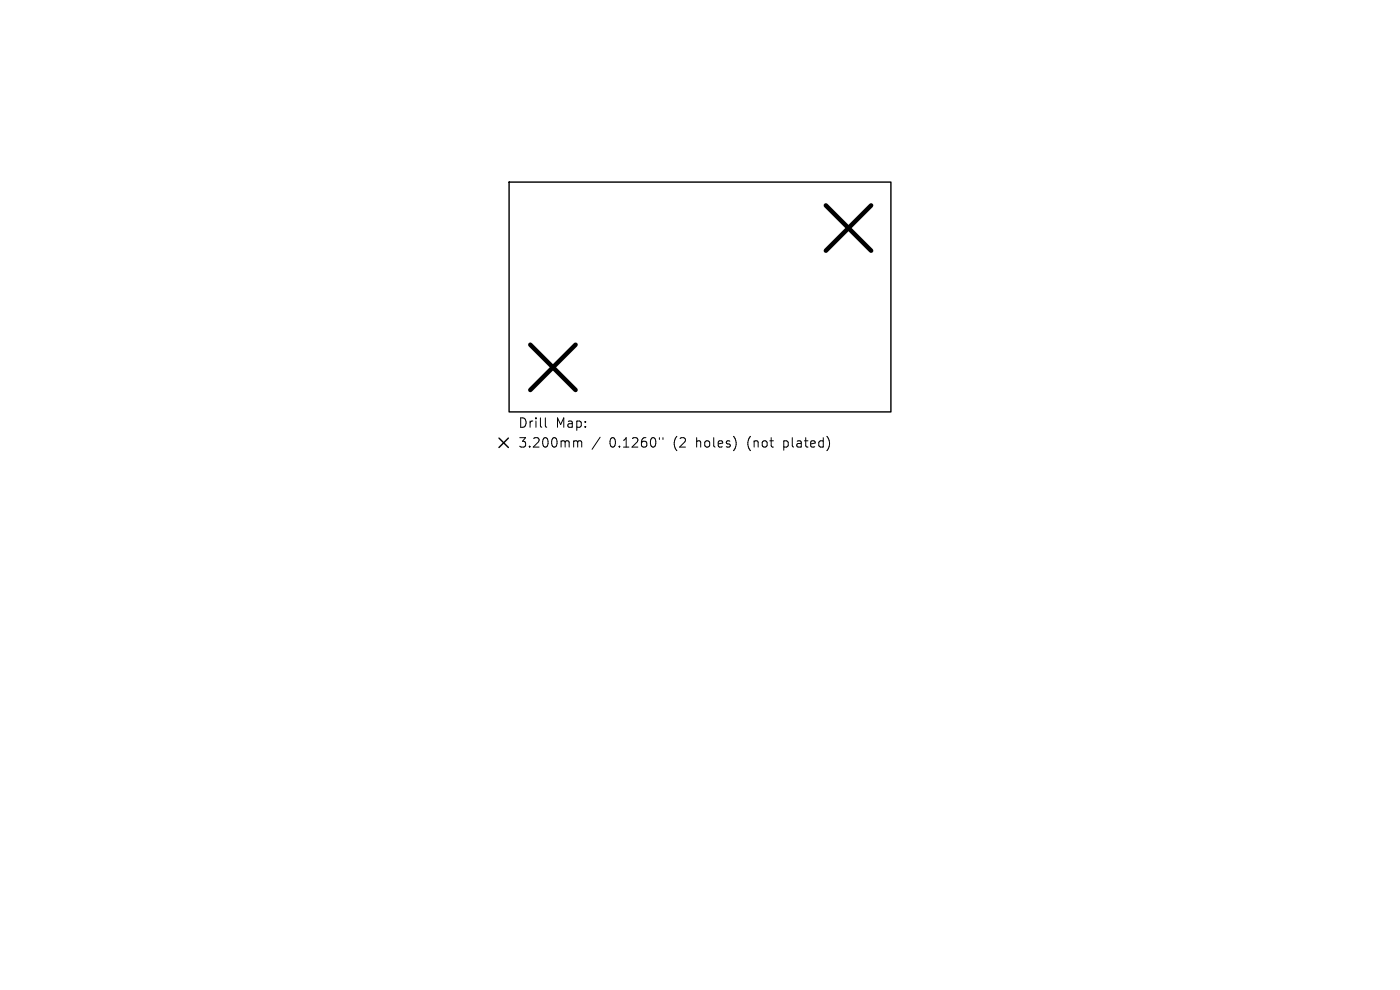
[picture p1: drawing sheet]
<svg xmlns="http://www.w3.org/2000/svg" width="297mm" height="210mm" viewBox="0 0 297 210" stroke-linecap="round" stroke-linejoin="round" font-family="sans-serif">
<defs><g id="words">
<g font-size="2.8">
<text x="109.9" y="91">Drill</text>
<text x="109.9" y="95.2">3.200mm</text>
<text x="117.9" y="91">Map:</text>
<text x="129.3" y="95.2">0.1260&quot;</text>
<text x="143" y="95.2">(2</text>
<text x="148" y="95.2">holes)</text>
<text x="159" y="95.2">(not</text>
<text x="166.9" y="95.2">plated)</text>
</g>
</g></defs>
<path d="M108 38.6h81v48.8h-81zM105.9 92.9l2 2M107.9 92.9l-2 2" fill="none" stroke="#000" stroke-width=".3"/>
<path d="M175.2 43.6l9.6 9.6M184.8 43.6l-9.6 9.6M112.5 73.1l9.6 9.6M122.1 73.1l-9.6 9.6" fill="none" stroke="#000" stroke-width=".96"/>
<path d="M115.7 88.6v1.8l.3 .2M122 93.5l.5 .1 .1 .2M122.6 93.8l.2-.3 .5 .1 .1 1.2M122.6 93.8v1M127.3 92.7l-1.7 2.6M139.9 92.8v.4M140.6 92.8v.4" fill="none" stroke="#000" stroke-width=".21"/>
<use href="#words"/>
</svg>
